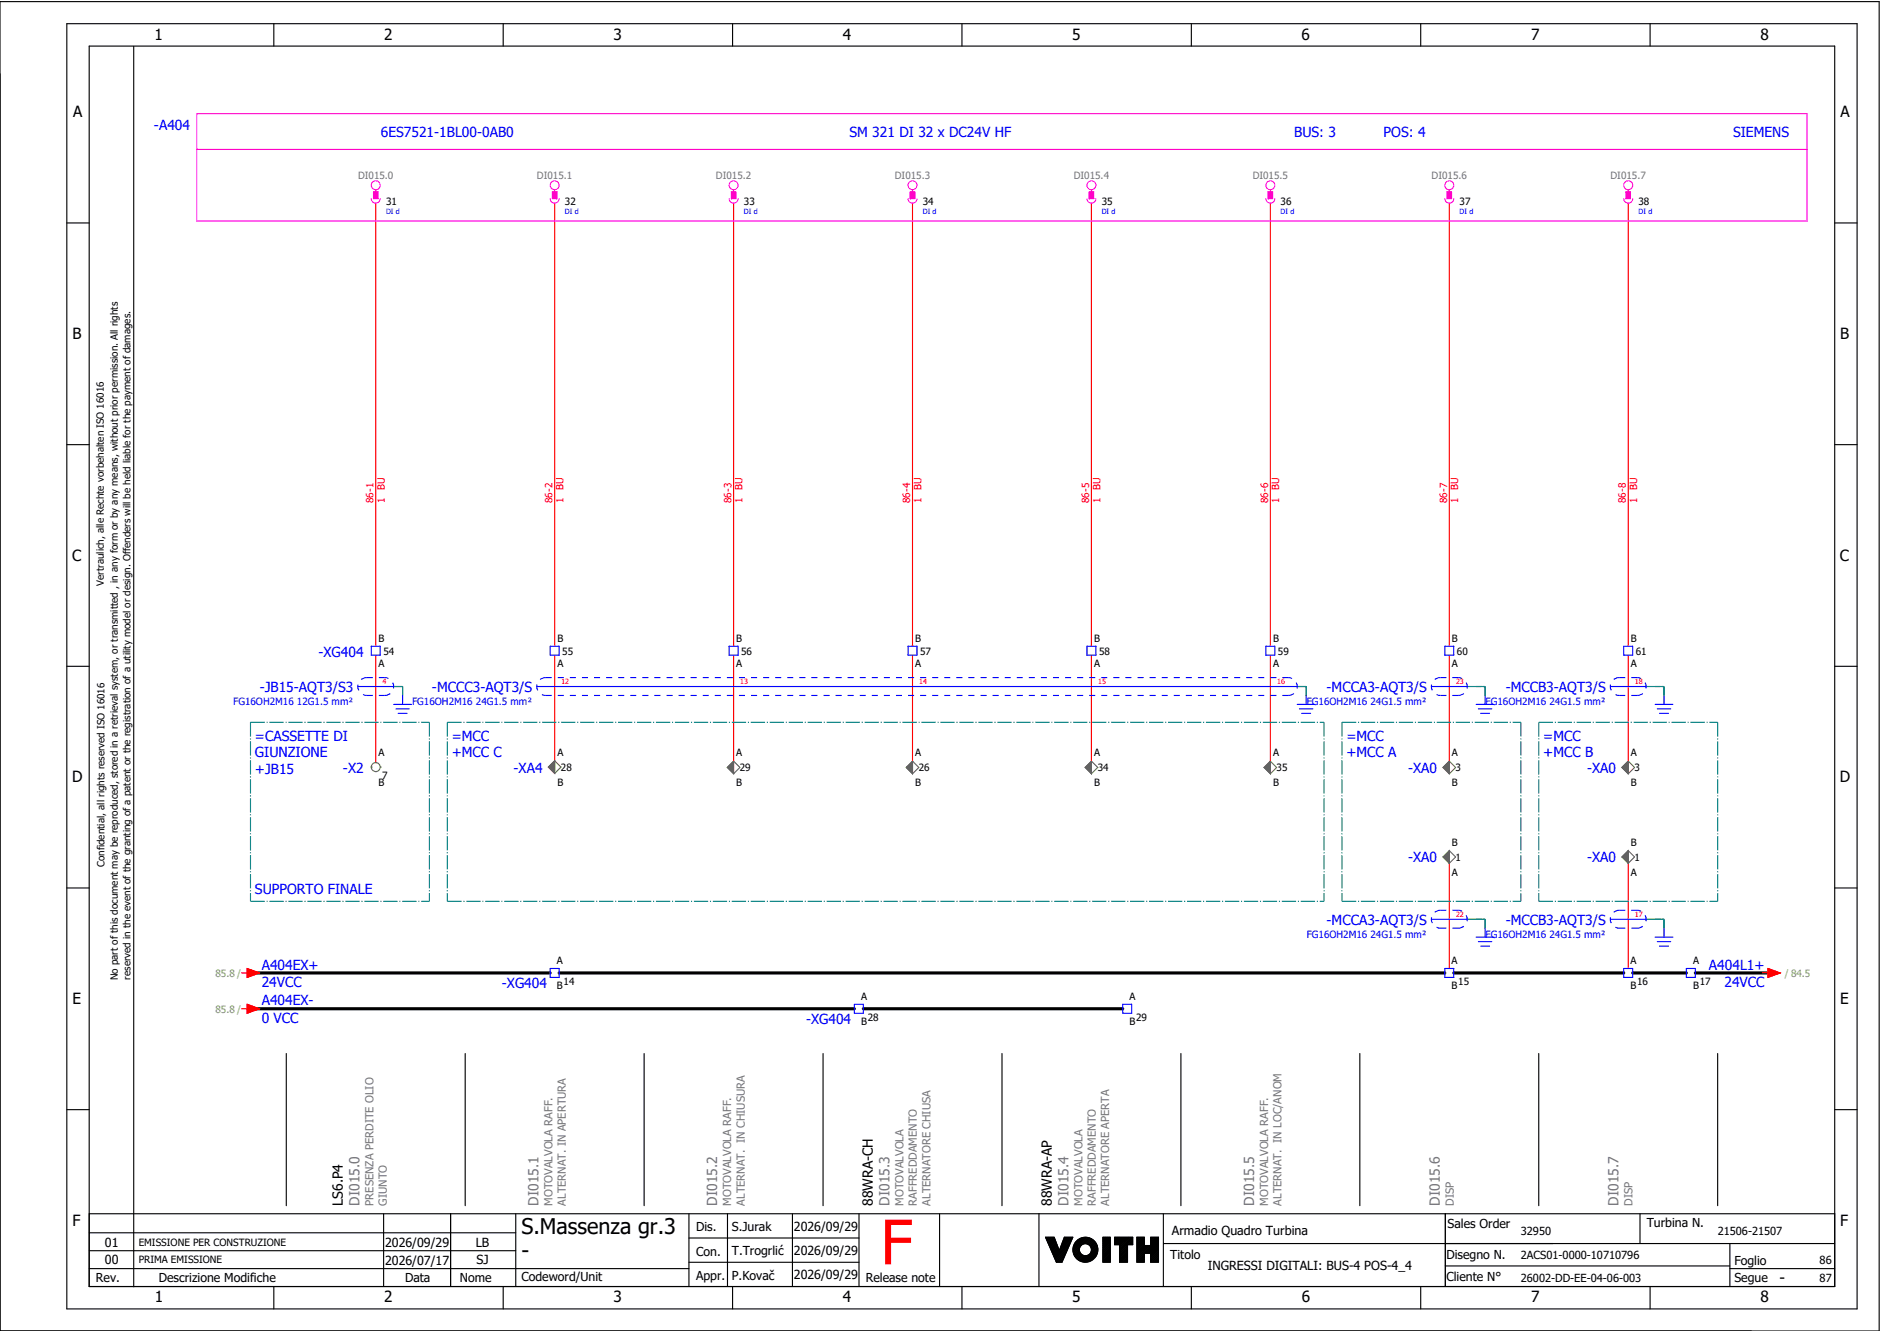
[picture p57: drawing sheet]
<svg xmlns="http://www.w3.org/2000/svg" width="421mm" height="297mm" viewBox="0 0 421 297" stroke-linecap="round" stroke-linejoin="round" font-family="sans-serif">
<defs><g id="words">
<text font-size="13.8" fill="#f00" x="196.9" y="282.5">F</text>
<g font-size="4.8">
<text x="116.6" y="275.8">S.Massenza gr.3</text>
<text x="116.6" y="281.1">-</text>
</g>
<g font-size="3.4">
<text x="34.5" y="9">1</text>
<text x="85.9" y="9">2</text>
<text x="137.1" y="9">3</text>
<text x="188.4" y="9">4</text>
<text x="239.7" y="9">5</text>
<text x="291" y="9">6</text>
<text x="342.3" y="9">7</text>
<text x="393.5" y="9">8</text>
<text x="16.3" y="26.2">A</text>
<text x="411.5" y="26.2">A</text>
<text x="16.2" y="75.8">B</text>
<text x="411.4" y="75.8">B</text>
<text x="16.1" y="125.3">C</text>
<text x="411.3" y="125.3">C</text>
<text x="16.1" y="174.8">D</text>
<text x="411.3" y="174.8">D</text>
<text x="16.2" y="224.4">E</text>
<text x="411.4" y="224.4">E</text>
<text x="16.2" y="273.9">F</text>
<text x="411.4" y="273.9">F</text>
<text x="397.8" y="286.6">-</text>
<text x="34.6" y="291">1</text>
<text x="85.9" y="291">2</text>
<text x="137.2" y="291">3</text>
<text x="188.4" y="291">4</text>
<text x="239.7" y="291">5</text>
<text x="291" y="291">6</text>
<text x="342.3" y="291">7</text>
<text x="393.6" y="291">8</text>
</g>
<g font-size="3.1" fill="#00f">
<text x="34.4" y="29">-A404</text>
<text x="85.1" y="30.6">6ES7521-1BL00-0AB0</text>
<text x="189.9" y="30.6">SM 321 DI 32 x DC24V HF</text>
<text x="289.3" y="30.6">BUS: 3</text>
<text x="309.3" y="30.6">POS: 4</text>
<text x="387.4" y="30.6">SIEMENS</text>
<text x="71.2" y="146.7">-XG404</text>
<text x="58.1" y="154.6">-JB15-AQT3/S3</text>
<text x="96.6" y="154.6">-MCCC3-AQT3/S</text>
<text x="296.6" y="154.6">-MCCA3-AQT3/S</text>
<text x="336.6" y="154.6">-MCCB3-AQT3/S</text>
<text x="57" y="165.5">=CASSETTE DI</text>
<text x="101" y="165.5">=MCC</text>
<text x="301" y="165.5">=MCC</text>
<text x="345" y="165.5">=MCC</text>
<text x="57" y="169.3">GIUNZIONE</text>
<text x="57" y="173">+JB15</text>
<text x="76.7" y="172.7">-X2</text>
<text x="101" y="169.3">+MCC C</text>
<text x="114.8" y="172.7">-XA4</text>
<text x="301" y="169.3">+MCC A</text>
<text x="314.8" y="172.7">-XA0</text>
<text x="345" y="169.3">+MCC B</text>
<text x="354.8" y="172.7">-XA0</text>
<text x="314.8" y="192.7">-XA0</text>
<text x="354.8" y="192.7">-XA0</text>
<text x="57" y="199.8">SUPPORTO FINALE</text>
<text x="296.6" y="206.6">-MCCA3-AQT3/S</text>
<text x="336.6" y="206.6">-MCCB3-AQT3/S</text>
<text x="58.5" y="216.6">A404EX+</text>
<text x="58.5" y="220.5">24VCC</text>
<text x="112.2" y="220.7">-XG404</text>
<text x="382" y="216.8">A404L1+</text>
<text x="385.5" y="220.5">24VCC</text>
<text x="58.5" y="224.6">A404EX-</text>
<text x="58.5" y="228.5">0 VCC</text>
<text x="180.2" y="228.7">-XG404</text>
</g>
<g font-size="3.1">
<text x="76.6" y="269.4" transform="rotate(-90 76.6 269.4)">LS6.P4</text>
<text x="195.1" y="269.4" transform="rotate(-90 195.1 269.4)">88WRA-CH</text>
<text x="235.1" y="269.4" transform="rotate(-90 235.1 269.4)">88WRA-AP</text>
</g>
<g font-size="3.1" fill="#767676">
<text x="80.4" y="269.4" transform="rotate(-90 80.4 269.4)">DI015.0</text>
<text x="120.4" y="269.4" transform="rotate(-90 120.4 269.4)">DI015.1</text>
<text x="160.4" y="269.4" transform="rotate(-90 160.4 269.4)">DI015.2</text>
<text x="198.9" y="269.4" transform="rotate(-90 198.9 269.4)">DI015.3</text>
<text x="238.9" y="269.4" transform="rotate(-90 238.9 269.4)">DI015.4</text>
<text x="280.4" y="269.4" transform="rotate(-90 280.4 269.4)">DI015.5</text>
<text x="321.9" y="269.4" transform="rotate(-90 321.9 269.4)">DI015.6</text>
<text x="361.9" y="269.4" transform="rotate(-90 361.9 269.4)">DI015.7</text>
</g>
<g font-size="2.8">
<text x="155.6" y="275.1">Dis.</text>
<text x="163.6" y="275.1">S.Jurak</text>
<text x="177.5" y="275">2026/09/29</text>
<text x="262" y="275.8">Armadio Quadro Turbina</text>
<text x="323.6" y="274.3">Sales Order</text>
<text x="368.1" y="274.2">Turbina N.</text>
<text x="23.4" y="278.6">01</text>
<text x="86.1" y="278.6">2026/09/29</text>
<text x="106.3" y="278.6">LB</text>
<text x="155.6" y="280.5">Con.</text>
<text x="163.6" y="280.5">T.Trogrlić</text>
<text x="177.5" y="280.4">2026/09/29</text>
<text x="261.6" y="281.3">Titolo</text>
<text x="323.4" y="281.2">Disegno N.</text>
<text x="21.4" y="286.5">Rev.</text>
<text x="23.4" y="282.5">00</text>
<text x="35.5" y="286.4">Descrizione Modifiche</text>
<text x="86.1" y="282.6">2026/07/17</text>
<text x="90.5" y="286.5">Data</text>
<text x="102.8" y="286.5">Nome</text>
<text x="106.5" y="282.5">SJ</text>
<text x="116.6" y="286.3">Codeword/Unit</text>
<text x="155.6" y="286">Appr.</text>
<text x="163.6" y="285.9">P.Kovač</text>
<text x="177.5" y="285.8">2026/09/29</text>
<text x="193.5" y="286.5">Release note</text>
<text x="270" y="283.8">INGRESSI DIGITALI: BUS-4 POS-4_4</text>
<text x="323.4" y="286.2">Cliente N°</text>
<text x="387.7" y="286.5">Segue</text>
<text x="387.7" y="282.6">Foglio</text>
</g>
<g font-size="2.5" fill="#767676">
<text x="83.5" y="269.4" transform="rotate(-90 83.5 269.4)">PRESENZA PERDITE OLIO</text>
<text x="86.5" y="269.4" transform="rotate(-90 86.5 269.4)">GIUNTO</text>
<text x="123.5" y="269.4" transform="rotate(-90 123.5 269.4)">MOTOVALVOLA RAFF.</text>
<text x="126.5" y="269.4" transform="rotate(-90 126.5 269.4)">ALTERNAT. IN APERTURA</text>
<text x="163.5" y="269.4" transform="rotate(-90 163.5 269.4)">MOTOVALVOLA RAFF.</text>
<text x="166.5" y="269.4" transform="rotate(-90 166.5 269.4)">ALTERNAT. IN CHIUSURA</text>
<text x="202" y="269.4" transform="rotate(-90 202 269.4)">MOTOVALVOLA</text>
<text x="205" y="269.4" transform="rotate(-90 205 269.4)">RAFFREDDAMENTO</text>
<text x="208" y="269.4" transform="rotate(-90 208 269.4)">ALTERNATORE CHIUSA</text>
<text x="242" y="269.4" transform="rotate(-90 242 269.4)">MOTOVALVOLA</text>
<text x="245" y="269.4" transform="rotate(-90 245 269.4)">RAFFREDDAMENTO</text>
<text x="248" y="269.4" transform="rotate(-90 248 269.4)">ALTERNATORE APERTA</text>
<text x="283.5" y="269.4" transform="rotate(-90 283.5 269.4)">MOTOVALVOLA RAFF.</text>
<text x="286.5" y="269.4" transform="rotate(-90 286.5 269.4)">ALTERNAT. IN LOC/ANOM</text>
<text x="325" y="269.4" transform="rotate(-90 325 269.4)">DISP</text>
<text x="365" y="269.4" transform="rotate(-90 365 269.4)">DISP</text>
</g>
<g font-size="2.5">
<text x="340" y="275.9">32950</text>
<text x="384" y="275.9">21506-21507</text>
<text x="340" y="281.4">2ACS01-0000-10710796</text>
<text x="340" y="286.4">26002-DD-EE-04-06-003</text>
<text x="406.8" y="282.4">86</text>
<text x="406.8" y="286.4">87</text>
</g>
<g font-size="2.2" fill="#767676">
<text x="80" y="39.9">DI015.0</text>
<text x="120" y="39.9">DI015.1</text>
<text x="160" y="39.9">DI015.2</text>
<text x="200" y="39.9">DI015.3</text>
<text x="240" y="39.9">DI015.4</text>
<text x="280" y="39.9">DI015.5</text>
<text x="320" y="39.9">DI015.6</text>
<text x="360" y="39.9">DI015.7</text>
</g>
<g font-size="2.2">
<text x="86.3" y="45.8">31</text>
<text x="126.3" y="45.8">32</text>
<text x="166.3" y="45.8">33</text>
<text x="206.3" y="45.8">34</text>
<text x="246.3" y="45.8">35</text>
<text x="286.3" y="45.8">36</text>
<text x="326.3" y="45.8">37</text>
<text x="366.3" y="45.8">38</text>
<text x="23.2" y="130.9" transform="rotate(-90 23.2 130.9)">Vertraulich, alle Rechte vorbehalten ISO 16016</text>
<text x="84.6" y="143.4">B</text>
<text x="124.6" y="143.4">B</text>
<text x="164.6" y="143.4">B</text>
<text x="204.6" y="143.4">B</text>
<text x="244.6" y="143.4">B</text>
<text x="284.6" y="143.4">B</text>
<text x="324.6" y="143.4">B</text>
<text x="364.6" y="143.4">B</text>
<text x="84.6" y="149.1">A</text>
<text x="85.7" y="146.3">54</text>
<text x="124.6" y="149.1">A</text>
<text x="125.7" y="146.3">55</text>
<text x="164.6" y="149.1">A</text>
<text x="165.7" y="146.3">56</text>
<text x="204.6" y="149.1">A</text>
<text x="205.7" y="146.3">57</text>
<text x="244.6" y="149.1">A</text>
<text x="245.7" y="146.3">58</text>
<text x="284.6" y="149.1">A</text>
<text x="285.7" y="146.3">59</text>
<text x="324.6" y="149.1">A</text>
<text x="325.7" y="146.3">60</text>
<text x="364.6" y="149.1">A</text>
<text x="365.7" y="146.3">61</text>
<text x="84.6" y="168.9">A</text>
<text x="124.6" y="168.9">A</text>
<text x="125.4" y="172.3">28</text>
<text x="164.6" y="168.9">A</text>
<text x="165.4" y="172.3">29</text>
<text x="204.6" y="168.9">A</text>
<text x="205.4" y="172.3">26</text>
<text x="244.6" y="168.9">A</text>
<text x="245.4" y="172.3">34</text>
<text x="284.6" y="168.9">A</text>
<text x="285.4" y="172.3">35</text>
<text x="324.6" y="168.9">A</text>
<text x="325.4" y="172.3">3</text>
<text x="364.6" y="168.9">A</text>
<text x="365.4" y="172.3">3</text>
<text x="84.6" y="175.6">B</text>
<text x="85.4" y="174">7</text>
<text x="124.6" y="175.6">B</text>
<text x="164.6" y="175.6">B</text>
<text x="204.6" y="175.6">B</text>
<text x="244.6" y="175.6">B</text>
<text x="284.6" y="175.6">B</text>
<text x="324.6" y="175.6">B</text>
<text x="364.6" y="175.6">B</text>
<text x="324.6" y="188.9">B</text>
<text x="364.6" y="188.9">B</text>
<text x="23.4" y="193.7" transform="rotate(-90 23.4 193.7)">Confidential, all rights reserved ISO 16016</text>
<text x="324.6" y="195.6">A</text>
<text x="325.4" y="192.3">1</text>
<text x="364.6" y="195.6">A</text>
<text x="365.4" y="192.3">1</text>
<text x="124.5" y="215.4">A</text>
<text x="324.5" y="215.4">A</text>
<text x="364.5" y="215.4">A</text>
<text x="378.5" y="215.4">A</text>
<text x="26.4" y="219" transform="rotate(-90 26.4 219)">No part of this document may be reproduced, stored in a retrieval system, or transmitted , in any form or by any means, without prior permission. All rights</text>
<text x="29.2" y="218.9" transform="rotate(-90 29.2 218.9)">reserved in the event of the granting of a patent or the registration of a utility model or design. Offenders will be held liable for the payment of damages.</text>
<text x="124.5" y="220.9">B</text>
<text x="126" y="220">14</text>
<text x="324.5" y="220.9">B</text>
<text x="326" y="220">15</text>
<text x="364.5" y="220.9">B</text>
<text x="366" y="220">16</text>
<text x="378.5" y="220.9">B</text>
<text x="380" y="220">17</text>
<text x="192.5" y="223.4">A</text>
<text x="252.5" y="223.4">A</text>
<text x="192.5" y="228.9">B</text>
<text x="194" y="228">28</text>
<text x="252.5" y="228.9">B</text>
<text x="254" y="228">29</text>
<text x="31" y="278.3">EMISSIONE PER CONSTRUZIONE</text>
<text x="31" y="282.3">PRIMA EMISSIONE</text>
</g>
<g font-size="2.2" fill="#f00">
<text x="83.5" y="112.4" transform="rotate(-90 83.5 112.4)">86-1</text>
<text x="86" y="112.4" transform="rotate(-90 86 112.4)">1</text>
<text x="86" y="109.4" transform="rotate(-90 86 109.4)">BU</text>
<text x="123.5" y="112.4" transform="rotate(-90 123.5 112.4)">86-2</text>
<text x="126" y="112.4" transform="rotate(-90 126 112.4)">1</text>
<text x="126" y="109.4" transform="rotate(-90 126 109.4)">BU</text>
<text x="163.5" y="112.4" transform="rotate(-90 163.5 112.4)">86-3</text>
<text x="166" y="112.4" transform="rotate(-90 166 112.4)">1</text>
<text x="166" y="109.4" transform="rotate(-90 166 109.4)">BU</text>
<text x="203.5" y="112.4" transform="rotate(-90 203.5 112.4)">86-4</text>
<text x="206" y="112.4" transform="rotate(-90 206 112.4)">1</text>
<text x="206" y="109.4" transform="rotate(-90 206 109.4)">BU</text>
<text x="243.5" y="112.4" transform="rotate(-90 243.5 112.4)">86-5</text>
<text x="246" y="112.4" transform="rotate(-90 246 112.4)">1</text>
<text x="246" y="109.4" transform="rotate(-90 246 109.4)">BU</text>
<text x="283.5" y="112.4" transform="rotate(-90 283.5 112.4)">86-6</text>
<text x="286" y="112.4" transform="rotate(-90 286 112.4)">1</text>
<text x="286" y="109.4" transform="rotate(-90 286 109.4)">BU</text>
<text x="323.5" y="112.4" transform="rotate(-90 323.5 112.4)">86-7</text>
<text x="326" y="112.4" transform="rotate(-90 326 112.4)">1</text>
<text x="326" y="109.4" transform="rotate(-90 326 109.4)">BU</text>
<text x="363.5" y="112.4" transform="rotate(-90 363.5 112.4)">86-8</text>
<text x="366" y="112.4" transform="rotate(-90 366 112.4)">1</text>
<text x="366" y="109.4" transform="rotate(-90 366 109.4)">BU</text>
</g>
<g font-size="2.2" fill="#00f">
<text x="52.1" y="157.5">FG16OH2M16 12G1.5 mm²</text>
<text x="92.1" y="157.5">FG16OH2M16 24G1.5 mm²</text>
<text x="292.1" y="157.5">FG16OH2M16 24G1.5 mm²</text>
<text x="332.1" y="157.5">FG16OH2M16 24G1.5 mm²</text>
<text x="292.1" y="209.5">FG16OH2M16 24G1.5 mm²</text>
<text x="332.1" y="209.5">FG16OH2M16 24G1.5 mm²</text>
</g>
<g font-size="2.2" fill="#7ca552">
<text x="48.2" y="218.3">85.8 /</text>
<text x="399" y="218.3">/ 84.5</text>
<text x="48.2" y="226.3">85.8 /</text>
</g>
<g font-size="1.6" fill="#00f">
<text x="86.3" y="47.9">DI d</text>
<text x="126.3" y="47.9">DI d</text>
<text x="166.3" y="47.9">DI d</text>
<text x="206.3" y="47.9">DI d</text>
<text x="246.3" y="47.9">DI d</text>
<text x="286.3" y="47.9">DI d</text>
<text x="326.3" y="47.9">DI d</text>
<text x="366.3" y="47.9">DI d</text>
</g>
<g font-size="1.6" fill="#f00">
<text x="85.5" y="152.9">4</text>
<text x="125.5" y="152.9">12</text>
<text x="165.5" y="152.9">13</text>
<text x="205.5" y="152.9">14</text>
<text x="245.5" y="152.9">15</text>
<text x="285.5" y="152.9">16</text>
<text x="325.5" y="152.9">23</text>
<text x="365.5" y="152.9">18</text>
<text x="325.5" y="204.9">22</text>
<text x="365.5" y="204.9">17</text>
</g>
</g></defs>
<g fill="none" stroke="#000" stroke-width=".25">
<path d="M0 .4h420.1v297h-420.1zM14.9 5.3h400.3v287.2h-400.3zM19.9 10.3h390.3v277.2h-390.3zM29.9 10.4v277.1M61.2 5.3v5M112.5 5.3v5M163.8 5.3v5M215.1 5.3v5M266.3 5.3v5M317.6 5.3v5M368.9 5.3v5M14.9 49.8h5"/>
<path d="M410.2 49.8h5M14.9 99.3h5M410.2 99.3h5M14.9 148.9h5M410.2 148.9h5M14.9 198.4h5M410.2 198.4h5M64 235.4v34M104 235.4v34M144 235.4v34M184 235.4v34M224 235.4v34"/>
<path d="M264 235.4v34M304 235.4v34M344 235.4v34M384 235.4v34M14.9 247.9h5M410.2 247.9h5M19.9 271.2h390.3M19.9 279.5h95.4M19.9 275.4h95.4M85.8 271.2v16.3M100.7 271.2v16.3M115.3 271.2v16.3"/>
<path d="M154 271.2v16.3M154 276.6h38M162.6 271.2v16.3M177.2 271.2v16.3M192 271.2v16.3M210.1 271.2v16.3M232.3 271.1v16.3M233.7 276.4h2l1.1 3 1.1-3h1.9l-2.4 5.6h-1.2zM233.8 276.4l-.1 .1M233.9 276.4l-.1 .2M234.1 276.4l-.3 .3M234.2 276.4l-.3 .4"/>
<path d="M234.4 276.4l-.5 .5M234.5 276.4l-.5 .6M234.7 276.4l-.7 .7M234.8 276.4l-.7 .8M235 276.4l-.9 .9M235.1 276.4l-.9 1M235.3 276.4l-1.1 1.1M235.4 276.4l-1.2 1.2M235.6 276.4l-1.3 1.3M235.7 276.5l-1.4 1.3M235.7 276.6l-1.3 1.3M235.8 276.7l-1.4 1.3"/>
<path d="M235.8 276.8l-1.3 1.3M235.9 276.9l-1.4 1.4M235.9 277l-1.3 1.4M235.9 277.1l-1.3 1.4M236 277.3l-1.3 1.3M236 277.4l-1.3 1.3M236.1 277.5l-1.3 1.3M236.1 277.6l-1.3 1.3M236.1 277.7l-1.3 1.3M236.2 277.8l-1.3 1.3M236.2 277.9l-1.3 1.3M236.3 278l-1.3 1.3"/>
<path d="M236.3 278.1l-1.3 1.3M236.3 278.2l-1.2 1.3M236.4 278.3l-1.3 1.3M236.4 278.4l-1.2 1.3M236.5 278.6l-1.3 1.2M236.5 278.7l-1.2 1.2M236.6 278.8l-1.3 1.2M236.6 278.9l-1.3 1.2M236.6 279l-1.2 1.2M236.7 279.1l-1.3 1.2M236.7 279.2l-1.2 1.3M236.8 279.3l-1.3 1.3"/>
<path d="M238 276.4l-.1 .1M238.1 276.4l-.3 .4M238.3 276.4l-.6 .6M238.4 279.8l-2.2 2.2M238.4 276.4l-.8 .8M238.5 279.5l-2.4 2.4M238.6 276.4l-1.1 1.1M238.6 279.3l-2.5 2.5M238.7 279l-2.7 2.7M238.7 276.4l-1.2 1.3M238.8 278.7l-2.8 2.9M238.9 276.4l-1.5 1.6"/>
<path d="M239 278.5l-3.1 3M239 276.4l-1.7 1.8M239.1 278.2l-3.2 3.2M239.2 276.4l-2 2.1M239.2 277.9l-3.4 3.4M239.3 277.7l-3.5 3.5M239.3 276.4l-2.2 2.3M239.4 277.4l-3.6 3.7M239.5 276.4l-2.5 2.5M239.5 277.1l-3.8 3.9M239.6 276.4l-2.7 2.8M239.7 276.9l-4 4"/>
<path d="M239.8 276.6l-4.2 4.2M239.8 276.4l-4.2 4.3M241.1 276.9l-.8 .8M241.3 279.3l-1.2 1.1M241.3 279.1l-1.2 1.2M241.3 279.4l-1.1 1.1M241.3 278.9l-1.3 1.3M241.3 279.5l-1.1 1.1M241.4 279.7l-1.1 1M241.4 278.7l-1.4 1.4M241.4 279.8l-1 1M241.4 276.7l-1.3 1.3"/>
<path d="M241.5 279.9l-1.1 1M241.5 280l-1 1M241.7 276.6l-1.7 1.7M241.9 276.5l-1.9 2M242.1 276.5l-2.2 2.2M242.3 276.5l-2.4 2.4M242.5 276.4l-2.6 2.6M242.6 276.4l-2.7 2.8M242.8 276.4l-2.9 3M242.9 276.5l-3 3M243 276.5l-3.1 3.1M243.2 276.5l-3.3 3.3"/>
<path d="M243.3 276.5l-3.4 3.4M243.4 276.6l-3.4 3.4M243.5 276.6l-1.4 1.4M243.6 276.6l-1.3 1.3M243.7 276.7l-1.2 1.2M243.9 276.7l-1.2 1.2M244 276.8l-1.2 1.1M244 276.8l-1.1 1.1M244.1 276.9l-1 1.1M244.2 276.9l-1 1.1M244.3 277l-1 1M244.4 277.1l-1 1"/>
<path d="M244.5 277.1l-1 1.1M244.6 277.2l-1.1 1M244.6 277.3l-1 1M244.7 277.4l-1 1M244.8 277.4l-1 1.1M244.8 277.5l-1 1.1M244.9 277.6l-1 1.1M245 277.7l-1.1 1.1M245 277.8l-1.1 1.1M245.1 277.9l-1.1 1.1M245.1 278l-1.1 1.1M245.2 278.1l-1.2 1.2"/>
<path d="M245.2 278.2l-1.2 1.3M245.3 278.3l-1.4 1.4M245.3 278.4l-1.5 1.5M245.3 278.5l-3.4 3.4M245.4 279.9l-2.1 2M245.4 278.7l-3.3 3.3M245.4 279.7l-2.3 2.3M245.4 278.8l-3.2 3.2M245.4 278.9l-3.1 3.1M245.4 279.5l-2.5 2.5M245.4 279.1l-2.9 2.9M245.4 279.4l-2.6 2.6"/>
<path d="M245.4 279.2l-2.8 2.8M246.6 276.4h1.6v5.6h-1.6zM246.6 276.4v.1M246.8 276.4l-.2 .3M246.9 276.4l-.3 .4M247.1 276.4l-.5 .6M247.2 276.4l-.6 .7M247.4 276.4l-.8 .9M247.5 276.4l-.9 1M247.7 276.4l-1.1 1.2M247.8 276.4l-1.2 1.3M248 276.4l-1.4 1.5"/>
<path d="M248.1 276.4l-1.5 1.6M248.2 280l-1.6 1.6M248.2 279.8l-1.6 1.7M248.2 279.7l-1.6 1.6M248.2 279.5l-1.6 1.7M248.2 279.4l-1.6 1.6M248.2 277.4l-1.6 1.7M248.2 277.3l-1.6 1.6M248.2 277.1l-1.6 1.7M248.2 277l-1.6 1.6M248.2 276.8l-1.6 1.7M248.2 276.7l-1.6 1.6"/>
<path d="M248.2 276.5l-1.6 1.7M248.2 278l-1.6 1.7M248.2 277.9l-1.6 1.6M248.2 277.7l-1.6 1.7M248.2 277.6l-1.6 1.6M248.2 279.1l-1.6 1.6M248.2 278.9l-1.6 1.7M248.2 278.8l-1.6 1.6M248.2 278.6l-1.6 1.7M248.2 278.5l-1.6 1.6M248.2 278.3l-1.6 1.7M248.2 278.2l-1.6 1.6"/>
<path d="M248.2 279.2l-1.6 1.7M249.2 276.4v.1M249.4 276.4l-.2 .2M249.5 276.4l-.3 .4M249.7 276.4l-.5 .5M249.8 276.4l-.6 .7M250 276.4l-.8 .8M250.1 276.4l-.9 1M250.3 278.1h-1.1v-1.7h4v1.7h-1.1v3.9h-1.8M250.3 278.1v3.9M250.3 276.4l-1.1 1.2M250.4 276.4l-1.2 1.3"/>
<path d="M250.6 276.4l-1.4 1.5M250.7 276.4l-1.5 1.6M250.9 276.4l-1.7 1.7M251 276.4l-1.6 1.7M251.2 276.4l-1.7 1.7M251.3 276.4l-1.6 1.7M251.5 276.4l-1.7 1.7M251.6 276.4l-1.6 1.7M251.8 276.4l-1.7 1.7M251.9 276.4l-1.6 1.7M252.1 279.9l-1.8 1.8M252.1 279.8l-1.8 1.8"/>
<path d="M252.1 278.6l-1.8 1.8M252.1 278.4l-1.8 1.8M252.1 278.3l-1.8 1.8M252.1 279.2l-1.8 1.8M252.1 279l-1.8 1.8M252.1 278.9l-1.8 1.8M252.1 278.7l-1.8 1.8M252.1 279.3l-1.8 1.8M252.1 279.6l-1.8 1.8M252.1 279.5l-1.8 1.8M252.1 276.4l-1.8 1.9M252.2 276.4l-1.9 2"/>
<path d="M252.4 276.4l-2.1 2.2M252.5 276.4l-2.2 2.3M252.7 276.4l-2.4 2.5M252.8 276.4l-2.5 2.6M253 276.4l-2.7 2.8M253.1 276.4l-2.8 2.9M253.2 277.4l-.7 .7M253.2 276.7l-2.9 2.9M253.2 276.5l-2.9 3M253.2 277.3l-.8 .8M253.2 277.1l-1 1M253.2 277l-2.9 2.9"/>
<path d="M253.2 276.8l-2.9 3M253.2 278l-.1 .1M253.2 277.9l-.2 .2M253.2 277.7l-.4 .4M253.2 277.6l-.5 .5M254.2 276.4v.1M254.3 276.4l-.1 .2M254.5 276.4l-.3 .4M254.6 276.4l-.4 .5M254.8 276.4l-.6 .7M254.9 276.4l-.7 .8M255.1 276.4l-.9 1"/>
<path d="M255.2 276.4l-1 1.1M255.4 276.4l-1.2 1.3M255.5 276.4l-1.3 1.4M255.7 276.4l-1.5 1.6M255.8 277.5l-1.6 1.7M255.8 277.4l-1.6 1.6M255.8 277.2l-1.6 1.7M255.8 277.1l-1.6 1.6M255.8 276.9l-1.6 1.7M255.8 276.8l-1.6 1.6M255.8 276.6l-1.6 1.7M255.8 276.5l-1.6 1.6"/>
<path d="M255.8 276.4v1.9M255.8 276.4h-1.6v5.6h1.6v-2h1.4M255.8 278.3h1.4v-1.9h1.8v5.6h-1.8v-2M255.8 278l-1.6 1.6M255.8 277.8l-1.6 1.7M255.8 277.7l-1.6 1.6M255.8 278.3l-1.6 1.6M255.8 278.1l-1.6 1.7M255.9 278.3l-1.7 1.8M256.1 278.3l-1.9 1.9M256.2 278.3l-2 2.1M256.4 278.3l-2.2 2.2"/>
<path d="M256.5 278.3l-2.3 2.4M256.7 278.3l-2.5 2.5M256.8 278.3l-2.6 2.7M257 278.3l-2.8 2.8M257.1 278.3l-2.9 3M257.3 276.4l-.1 .2M257.5 276.4l-.3 .3M257.6 276.4l-.4 .5M257.8 276.4l-.6 .6M257.9 276.4l-.7 .8M258.1 276.4l-.9 .9M258.2 276.4l-1 1.1"/>
<path d="M258.4 276.4l-1.2 1.2M258.5 276.4l-1.3 1.4M258.7 276.4l-1.5 1.5M258.8 276.4l-1.6 1.7M259 276.5l-1.8 1.7M259 277.5l-2.5 2.5M259 277.4l-2.7 2.6M259 277.1l-3 2.9M259 276.9l-3.1 3.1M259 277.2l-2.8 2.8M259 276.8l-4.8 4.8M259 276.6l-4.8 4.8"/>
<path d="M259 279l-1.8 1.8M259 278.9l-1.8 1.7M259 278.7l-1.8 1.8M259 278.6l-1.8 1.7M259 278.4l-1.8 1.8M259 278.3l-1.8 1.7M259 278.1l-1.9 1.9M259 278l-2.1 2M259 277.8l-2.2 2.2M259 277.7l-2.4 2.3M259 279.3l-1.8 1.8M259 279.2l-1.8 1.7"/>
<path d="M259 279.9l-1.8 1.8M259 279.8l-1.8 1.7M259 279.6l-1.8 1.8M259 279.5l-1.8 1.7M260.1 271.2v16.3M260.1 277.9h150.1M323.1 271.2v16.3M366.6 271.2v6.7M386.7 277.9v9.6M19.9 283.5h134.1M61.2 287.5v5M112.5 287.5v5"/>
<path d="M154 282h38M163.8 287.5v5M215.1 287.5v5M237.5 281.9l-.1 .1M237.6 281.7l-.4 .3M237.7 281.4l-.6 .6M237.8 281.1l-.9 .9M237.9 280.9l-1.1 1.1M238 280.6l-1.4 1.4M238.2 280.3l-1.7 1.7M238.3 280.1l-2 1.9M241.6 280l-1 1.1"/>
<path d="M241.6 280.1l-1 1M241.7 280.2l-1 1M241.8 280.3l-1 1M241.9 280.3l-1 1.1M242 280.4l-1.1 1M242.1 280.4l-1.1 1.1M242.2 280.5l-1.1 1.1M242.3 280.5l-1.1 1.1M242.4 280.6l-1.1 1.1M242.6 280.6l-1.2 1.1M242.7 280.6l-1.2 1.2M242.9 280.6l-1.3 1.2"/>
<path d="M243.1 280.5l-1.4 1.4M243.3 280.4l-1.5 1.5M245.1 280.6l-1.1 1M245.2 280.3l-1.5 1.5M245.3 280.1l-1.8 1.8M248.2 281.3l-.7 .7M248.2 281.2l-.8 .8M248.2 281l-1 1M248.2 281.5l-.5 .5M248.2 281.9l-.1 .1M248.2 281.8l-.2 .2M248.2 281.6l-.4 .4"/>
<path d="M248.2 280.9l-1.1 1.1M248.2 280.7l-1.3 1.3M248.2 280.6l-1.4 1.4M248.2 280.4l-1.6 1.6M248.2 280.3l-1.6 1.6M248.2 280.1l-1.6 1.7M252.1 281.3l-.8 .7M252.1 281.1l-.9 .9M252.1 281l-1.1 1M252.1 280.8l-1.2 1.2M252.1 280.7l-1.4 1.3M252.1 280.5l-1.5 1.5"/>
<path d="M252.1 280.4l-1.7 1.6M252.1 280.2l-1.8 1.8M252.1 281.4l-.6 .6M252.1 281.9l-.2 .1M252.1 281.7l-.3 .3M252.1 281.6l-.5 .4M252.1 280.1l-1.8 1.8M255.8 280.7l-1.3 1.3M255.8 280.5l-1.5 1.5M255.8 280.2l-1.6 1.7M255.8 280.1l-1.6 1.6M255.8 280.4l-1.6 1.6"/>
<path d="M255.8 281.9l-.1 .1M255.8 281.7l-.3 .3M255.8 281.6l-.4 .4M255.8 281.4l-.6 .6M255.8 281.3l-.7 .7M255.8 281.1l-.9 .9M255.8 281l-1 1M255.8 280.8l-1.2 1.2M259 281.9l-.2 .1M259 281.7l-.3 .3M259 281.6l-.5 .4M259 281.4l-.6 .6"/>
<path d="M259 281.3l-.8 .7M259 281.1l-.9 .9M259 281l-1.1 1M259 280.8l-1.2 1.2M259 280.7l-1.4 1.3M259 280.5l-1.5 1.5M259 280.4l-1.7 1.6M259 280.2l-1.8 1.8M259 280.1l-1.8 1.7M266.3 287.5v5M317.6 287.5v5M323.1 282.9h63.6"/>
<path d="M368.9 287.5v5M386.7 283.5h23.5"/>
<circle cx="242.6" cy="279.2" r="1.35"/>
<circle cx="242.6" cy="279.2" r="2.79"/>
</g>
<path d="M88 153.4h2M90 153.4v2M290 153.4h2M292 153.4v2M328 153.4h4M332 153.4v2M368 153.4h4M372 153.4v2M328 205.4h4M332 205.4v2M368 205.4h4M372 205.4v2" fill="none" stroke="#00be00" stroke-width=".25" stroke-dasharray="3.2 .4 .3 .4"/>
<g fill="none" stroke="#f00" stroke-width=".25">
<path d="M84 45.4v99M124 45.4v99M164 45.4v99M204 45.4v99M244 45.4v99M284 45.4v99M324 45.4v99M364 45.4v99M84 146.4v24M124 146.4v24M164 146.4v24M204 146.4v24"/>
<path d="M244 146.4v24M284 146.4v24M324 146.4v24M364 146.4v24M324 192.4v24M364 192.4v24M54 217.4h1.2M55.2 216.4l2.8 1-2.8 1zM394 217.4h1.2M395.2 216.4l2.8 1-2.8 1zM54 225.4h1.2M55.2 224.4l2.8 1-2.8 1z"/>
</g>
<path d="M56 217.4h67M125 217.4h198M325 217.4h38M365 217.4h12M379 217.4h17M56 225.4h135M193 225.4h58" fill="none" stroke="#000" stroke-width=".7"/>
<g fill="none" stroke="#f0f" stroke-width=".25">
<path d="M44 25.4h360v24h-360zM44 33.4h360M83 44.4a1 1 0 0 0 1 1 1 1 0 0 0 1-1M83.5 42.9h1v1.5h-1zM84 42.4v.5M123 44.4a1 1 0 0 0 1 1 1 1 0 0 0 1-1M123.5 42.9h1v1.5h-1zM124 42.4v.5M163 44.4a1 1 0 0 0 1 1 1 1 0 0 0 1-1M163.5 42.9h1v1.5h-1zM164 42.4v.5M203 44.4a1 1 0 0 0 1 1 1 1 0 0 0 1-1"/>
<path d="M203.5 42.9h1v1.5h-1zM204 42.4v.5M243 44.4a1 1 0 0 0 1 1 1 1 0 0 0 1-1M243.5 42.9h1v1.5h-1zM244 42.4v.5M283 44.4a1 1 0 0 0 1 1 1 1 0 0 0 1-1M283.5 42.9h1v1.5h-1zM284 42.4v.5M323 44.4a1 1 0 0 0 1 1 1 1 0 0 0 1-1M323.5 42.9h1v1.5h-1zM324 42.4v.5M363 44.4a1 1 0 0 0 1 1 1 1 0 0 0 1-1"/>
<path d="M363.5 42.9h1v1.5h-1zM364 42.4v.5"/>
<circle cx="84" cy="41.4" r="1"/>
<circle cx="124" cy="41.4" r="1"/>
<circle cx="164" cy="41.4" r="1"/>
<circle cx="204" cy="41.4" r="1"/>
<circle cx="244" cy="41.4" r="1"/>
<circle cx="284" cy="41.4" r="1"/>
<circle cx="324" cy="41.4" r="1"/>
<circle cx="364" cy="41.4" r="1"/>
</g>
<path d="M88 153.4h2M90 153.4v2M290 153.4h2M292 153.4v2M330 153.4h2M332 153.4v2M370 153.4h2M372 153.4v2M330 205.4h2M332 205.4v2M370 205.4h2M372 205.4v2" fill="none" stroke="#00be00" stroke-width=".25" stroke-dasharray="3.2 .4 .3 .4" stroke-linecap="butt"/>
<g fill="#f0f" stroke="#f0f" stroke-width=".22">
<path d="M83.5 42.9h1v1.5h-1z"/>
<path d="M123.5 42.9h1v1.5h-1z"/>
<path d="M163.5 42.9h1v1.5h-1z"/>
<path d="M203.5 42.9h1v1.5h-1z"/>
<path d="M243.5 42.9h1v1.5h-1z"/>
<path d="M283.5 42.9h1v1.5h-1z"/>
<path d="M323.5 42.9h1v1.5h-1z"/>
<path d="M363.5 42.9h1v1.5h-1z"/>
</g>
<g fill="none" stroke="#00f" stroke-width=".25">
<path d="M80 153.4h8M83 144.4h2v2h-2zM88 157.4h4M88.5 158.4h3M89 159.4h2M90 155.4v2M120 153.4h170M123 144.4h2v2h-2zM163 144.4h2v2h-2zM203 144.4h2v2h-2zM243 144.4h2v2h-2zM283 144.4h2v2h-2z"/>
<path d="M290 157.4h4M290.5 158.4h3M291 159.4h2M292 155.4v2M320 153.4h8M323 144.4h2v2h-2zM330 157.4h4M330.5 158.4h3M331 159.4h2M332 155.4v2M360 153.4h8M363 144.4h2v2h-2z"/>
<path d="M370 157.4h4M370.5 158.4h3M371 159.4h2M372 155.4v2M123 216.4h2v2h-2zM320 205.4h8M323 216.4h2v2h-2zM330 209.4h4M330.5 210.4h3M331 211.4h2M332 207.4v2M360 205.4h8"/>
<path d="M363 216.4h2v2h-2zM370 209.4h4M370.5 210.4h3M371 211.4h2M372 207.4v2M377 216.4h2v2h-2zM191 224.4h2v2h-2zM251 224.4h2v2h-2z"/>
</g>
<g fill="none" stroke="#007f7f" stroke-width=".25" stroke-dasharray="3.2 .4 .3 .4" stroke-linecap="butt">
<path d="M56 161.4h40M56 161.4v40M96 161.4v40M100 161.4h196M100 161.4v40M296 161.4v40M300 161.4h40M300 161.4v40M340 161.4v40M344 161.4h40M344 161.4v40M384 161.4v40"/>
<path d="M56 201.4h40M100 201.4h196M300 201.4h40M344 201.4h40"/>
</g>
<g fill="none" stroke="#00f" stroke-width=".25" stroke-dasharray="1.4 1.4" stroke-linecap="butt">
<path d="M82 155.4h4M82 151.4h4M82 151.4a2 2 0 0 0-2 2 2 2 0 0 0 2 2M86 155.4a2 2 0 0 0 2-2 2 2 0 0 0-2-2M122 155.4h166M122 151.4h166M122 151.4a2 2 0 0 0-2 2 2 2 0 0 0 2 2M288 155.4a2 2 0 0 0 2-2 2 2 0 0 0-2-2M322 155.4h4M322 151.4h4M322 151.4a2 2 0 0 0-2 2 2 2 0 0 0 2 2M326 155.4a2 2 0 0 0 2-2 2 2 0 0 0-2-2"/>
<path d="M362 155.4h4M362 151.4h4M362 151.4a2 2 0 0 0-2 2 2 2 0 0 0 2 2M366 155.4a2 2 0 0 0 2-2 2 2 0 0 0-2-2M322 207.4h4M322 203.4h4M322 203.4a2 2 0 0 0-2 2 2 2 0 0 0 2 2M326 207.4a2 2 0 0 0 2-2 2 2 0 0 0-2-2M362 207.4h4M362 203.4h4M362 203.4a2 2 0 0 0-2 2 2 2 0 0 0 2 2M366 207.4a2 2 0 0 0 2-2 2 2 0 0 0-2-2"/>
</g>
<g fill="#a57c00" stroke="#a57c00" stroke-width=".22">
<path d="M162.6 171.5l1.4-1.4v2.8z"/>
<path d="M122.6 171.4l1.4-1.4v2.8z"/>
<path d="M202.6 171.5l1.4-1.4v2.8z"/>
<path d="M244 170.1v2.8l-1.4-1.4z"/>
<path d="M284 170.1v2.8l-1.4-1.4z"/>
<path d="M324 190.1v2.8l-1.4-1.4z"/>
<path d="M324 170.1v2.8l-1.4-1.4z"/>
<path d="M362.6 171.5l1.4-1.4v2.8z"/>
<path d="M362.6 191.5l1.4-1.4v2.8z"/>
</g>
<g fill="none" stroke="#a57c00" stroke-width=".25">
<path d="M83 171.4h.1M83 171.4a1 1 0 0 0 1 1M84 172.4h.1M84 170.4a1 1 0 0 1 1 1M84 170.4h.1M84 170.4a1 1 0 0 0-1 1M85 171.4a1 1 0 0 1-1 1M85 171.4h.1M124 170l-1.4 1.4 1.4 1.4M124 170v2.8M124 170l1.4 1.4-1.4 1.4M164 170.1l-1.4 1.4 1.4 1.4"/>
<path d="M164 170.1v2.8M164 170.1l1.4 1.4-1.4 1.4M204 170.1l-1.4 1.4 1.4 1.4M204 170.1v2.8M204 170.1l1.4 1.4-1.4 1.4M244 170.1l-1.4 1.4 1.4 1.4M244 170.1v2.8M244 170.1l1.4 1.4-1.4 1.4M284 170.1l-1.4 1.4 1.4 1.4M284 170.1v2.8M284 170.1l1.4 1.4-1.4 1.4M324 170.1v2.8"/>
<path d="M324 170.1l-1.4 1.4 1.4 1.4M324 170.1l1.4 1.4-1.4 1.4M364 170.1l-1.4 1.4 1.4 1.4M364 170.1v2.8M364 170.1l1.4 1.4-1.4 1.4M324 190.1l-1.4 1.4 1.4 1.4M324 190.1v2.8M324 190.1l1.4 1.4-1.4 1.4M364 190.1v2.8M364 190.1l-1.4 1.4 1.4 1.4M364 190.1l1.4 1.4-1.4 1.4"/>
</g>
<g fill="#f00" stroke="#f00" stroke-width=".22">
<path d="M55.2 216.4l2.8 1-2.8 1z"/>
<path d="M55.2 224.4l2.8 1-2.8 1z"/>
<path d="M395.2 216.4l2.8 1-2.8 1z"/>
</g>
<use href="#words"/>
</svg>
